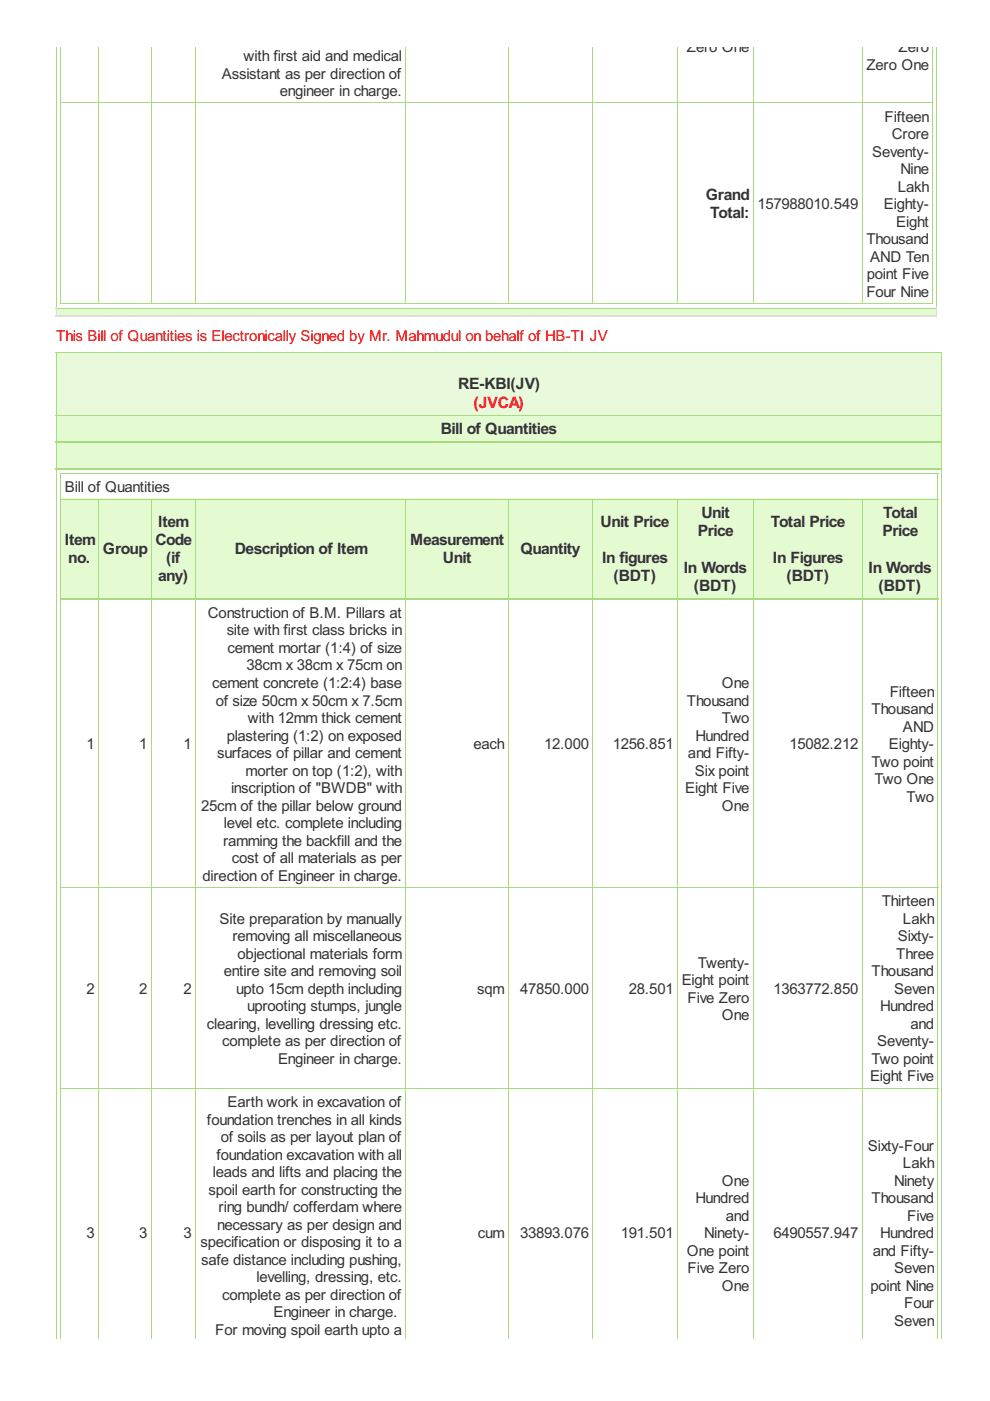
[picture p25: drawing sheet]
<svg xmlns="http://www.w3.org/2000/svg" width="210mm" height="297mm" viewBox="0 0 210 297" stroke-linecap="round" stroke-linejoin="round" font-family="sans-serif">
<defs><g id="words">
<g font-size="3.7" fill="#333">
<text x="149.6" y="42.3">Grand</text>
<text x="150.6" y="46.2">Total:</text>
<text x="97.2" y="82.6">RE-KBI(JV)</text>
<text x="93.5" y="92">Bill of Quantities</text>
<text x="33.6" y="111.7">Item</text>
<text x="127.4" y="111.7">Unit Price</text>
<text x="147.9" y="113.7">Price</text>
<text x="148.7" y="109.8">Unit</text>
<text x="163.4" y="111.7">Total Price</text>
<text x="187.1" y="113.7">Price</text>
<text x="187.2" y="109.8">Total</text>
<text x="13.8" y="115.5">Item</text>
<text x="14.5" y="119.4">no.</text>
<text x="21.8" y="117.6">Group</text>
<text x="32.9" y="115.5">Code</text>
<text x="35.2" y="119.4">(if</text>
<text x="49.8" y="117.6">Description of Item</text>
<text x="87" y="115.5">Measurement</text>
<text x="93.9" y="119.4">Unit</text>
<text x="110.3" y="117.6">Quantity</text>
<text x="127.7" y="119.4">In figures</text>
<text x="163.9" y="119.4">In Figures</text>
<text x="33.5" y="123.3">any)</text>
<text x="130.1" y="123.3">(BDT)</text>
<text x="145" y="121.4">In Words</text>
<text x="147.1" y="125.3">(BDT)</text>
<text x="166.8" y="123.3">(BDT)</text>
<text x="184.2" y="121.4">In Words</text>
<text x="186.3" y="125.3">(BDT)</text>
</g>
<text font-size="3.7" fill="#f00" x="100.4" y="86.4">(JVCA)</text>
<g font-size="3.6" fill="#333">
<text x="145.6" y="11.1">Zero One</text>
<text x="190.5" y="11.1">Zero</text>
<text x="47" y="16.6">Assistant as per direction of</text>
<text x="51.6" y="12.9">with first aid and medical</text>
<text x="183.7" y="14.8">Zero One</text>
<text x="59.4" y="20.4">engineer in charge.</text>
<text x="187.6" y="25.8">Fifteen</text>
<text x="189.1" y="29.5">Crore</text>
<text x="184.9" y="33.2">Seventy-</text>
<text x="190.3" y="40.6">Lakh</text>
<text x="191" y="36.9">Nine</text>
<text x="160.6" y="44.3">157988010.549</text>
<text x="187.4" y="44.3">Eighty-</text>
<text x="183.7" y="51.8">Thousand</text>
<text x="190" y="48.1">Eight</text>
<text x="183.8" y="59.2">point Five</text>
<text x="184.5" y="55.5">AND Ten</text>
<text x="183.7" y="62.9">Four Nine</text>
<text x="13.8" y="104.4">Bill of Quantities</text>
<text x="44.1" y="131">Construction of B.M. Pillars at</text>
<text x="48.1" y="134.7">site with first class bricks in</text>
<text x="48.2" y="138.4">cement mortar (1:4) of size</text>
<text x="52.2" y="142.2">38cm x 38cm x 75cm on</text>
<text x="45" y="145.9">cement concrete (1:2:4) base</text>
<text x="45.7" y="149.6">of size 50cm x 50cm x 7.5cm</text>
<text x="145.6" y="149.6">Thousand</text>
<text x="153" y="145.9">One</text>
<text x="188.6" y="147.7">Fifteen</text>
<text x="52.6" y="153.3">with 12mm thick cement</text>
<text x="153" y="153.3">Two</text>
<text x="184.8" y="151.4">Thousand</text>
<text x="191.4" y="155.2">AND</text>
<text x="18.3" y="158.9">1</text>
<text x="29.5" y="158.9">1</text>
<text x="38.9" y="158.9">1</text>
<text x="46.1" y="160.7">surfaces of pillar and cement</text>
<text x="48.1" y="157">plastering (1:2) on exposed</text>
<text x="100.4" y="158.9">each</text>
<text x="115.4" y="158.9">12.000</text>
<text x="129.9" y="158.9">1256.851</text>
<text x="145.9" y="160.7">and Fifty-</text>
<text x="147.5" y="157">Hundred</text>
<text x="167.4" y="158.9">15082.212</text>
<text x="188.5" y="158.9">Eighty-</text>
<text x="52.1" y="164.4">morter on top (1:2), with</text>
<text x="147.3" y="164.4">Six point</text>
<text x="184.8" y="162.6">Two point</text>
<text x="185.4" y="166.3">Two One</text>
<text x="42.6" y="171.9">25cm of the pillar below ground</text>
<text x="49" y="168.2">inscription of &quot;BWDB&quot; with</text>
<text x="145.3" y="168.2">Eight Five</text>
<text x="153" y="171.9">One</text>
<text x="192.2" y="170">Two</text>
<text x="47.3" y="179.3">ramming the backfill and the</text>
<text x="47.4" y="175.6">level etc. complete including</text>
<text x="49.1" y="183">cost of all materials as per</text>
<text x="43" y="186.7">direction of Engineer in charge.</text>
<text x="46.6" y="195.9">Site preparation by manually</text>
<text x="186.9" y="192.1">Thirteen</text>
<text x="191.4" y="195.9">Lakh</text>
<text x="49.3" y="199.6">removing all miscellaneous</text>
<text x="50.4" y="203.3">objectional materials form</text>
<text x="190" y="203.3">Three</text>
<text x="190.3" y="199.6">Sixty-</text>
<text x="47.4" y="207">entire site and removing soil</text>
<text x="144.5" y="208.9">Eight point</text>
<text x="147.9" y="205.1">Twenty-</text>
<text x="184.8" y="207">Thousand</text>
<text x="18.3" y="210.7">2</text>
<text x="29.5" y="210.7">2</text>
<text x="38.9" y="210.7">2</text>
<text x="50.1" y="210.7">upto 15cm depth including</text>
<text x="52.4" y="214.4">uprooting stumps, jungle</text>
<text x="101.1" y="210.7">sqm</text>
<text x="110.3" y="210.7">47850.000</text>
<text x="133.3" y="210.7">28.501</text>
<text x="145.8" y="212.6">Five Zero</text>
<text x="164" y="210.7">1363772.850</text>
<text x="186.6" y="214.4">Hundred</text>
<text x="189.6" y="210.7">Seven</text>
<text x="43.9" y="218.1">clearing, levelling dressing etc.</text>
<text x="47.1" y="221.9">complete as per direction of</text>
<text x="153" y="216.3">One</text>
<text x="186" y="221.9">Seventy-</text>
<text x="193.1" y="218.1">and</text>
<text x="58.9" y="225.6">Engineer in charge.</text>
<text x="184.8" y="225.6">Two point</text>
<text x="184.5" y="229.3">Eight Five</text>
<text x="43.9" y="238.4">foundation trenches in all kinds</text>
<text x="48.3" y="234.7">Earth work in excavation of</text>
<text x="45.9" y="245.8">foundation excavation with all</text>
<text x="46.8" y="242.1">of soils as per layout plan of</text>
<text x="184" y="244">Sixty-Four</text>
<text x="45.1" y="249.6">leads and lifts and placing the</text>
<text x="153" y="251.4">One</text>
<text x="189.6" y="251.4">Ninety</text>
<text x="191.4" y="247.7">Lakh</text>
<text x="44.2" y="253.3">spoil earth for constructing the</text>
<text x="46.4" y="257">ring bundh/ cofferdam where</text>
<text x="147.5" y="255.1">Hundred</text>
<text x="184.8" y="255.1">Thousand</text>
<text x="18.3" y="262.6">3</text>
<text x="29.5" y="262.6">3</text>
<text x="38.9" y="262.6">3</text>
<text x="46.1" y="260.7">necessary as per design and</text>
<text x="101.3" y="262.6">cum</text>
<text x="110.3" y="262.6">33893.076</text>
<text x="131.6" y="262.6">191.501</text>
<text x="149.3" y="262.6">Ninety-</text>
<text x="153.9" y="258.8">and</text>
<text x="164" y="262.6">6490557.947</text>
<text x="186.6" y="262.6">Hundred</text>
<text x="192.4" y="258.8">Five</text>
<text x="42.5" y="264.4">specification or disposing it to a</text>
<text x="42.6" y="268.1">safe distance including pushing,</text>
<text x="145.6" y="266.3">One point</text>
<text x="145.8" y="270">Five Zero</text>
<text x="185" y="266.3">and Fifty-</text>
<text x="189.6" y="270">Seven</text>
<text x="47.1" y="275.6">complete as per direction of</text>
<text x="54.4" y="271.8">levelling, dressing, etc.</text>
<text x="153" y="273.7">One</text>
<text x="184.6" y="273.7">point Nine</text>
<text x="58" y="279.3">Engineer in charge.</text>
<text x="189.6" y="281.1">Seven</text>
<text x="191.7" y="277.4">Four</text>
<text x="45.6" y="283">For moving spoil earth upto a</text>
</g>
<text font-size="3.6" fill="#f00" x="11.9" y="72.2">This Bill of Quantities is Electronically Signed by Mr. Mahmudul on behalf of HB-TI JV</text>
</g></defs>
<g fill="none" stroke="#a8da7f" stroke-width=".21">
<path d="M12.9 9.9v54.6M20.9 9.9v54.6M32 9.9v54.6M41.5 9.9v54.6M86.1 9.9v54.6M107.7 9.9v54.6M125.7 9.9v54.6M143.6 9.9v54.6M159.7 9.9v54.6M182.8 9.9v54.6M197.8 9.9v54.6M12.8 21.8h185.1"/>
<path d="M12.8 64.4h185.1"/>
</g>
<path d="M11.8 65.2h186.7v1.9h-186.7z" fill="#e4fad0"/>
<path d="M11.9 9.9v55.5M198.6 9.9v55.5M11.8 65.3h186.8" fill="none" stroke="#a8da7f" stroke-width=".21"/>
<path d="M11.9 65.2v2.1M198.6 65.2v2.1" fill="none" stroke="#ddd" stroke-width=".21"/>
<path d="M11.8 67.1h186.8" fill="none" stroke="#ddd" stroke-width=".31"/>
<path d="M11.8 74.7h187.8v13.3h-187.8z" fill="#e9f9db"/>
<g fill="#e4fad0">
<path d="M11.8 88h187.8v5.7h-187.8z"/>
<path d="M11.8 93.7h187.8v5.7h-187.8z"/>
<path d="M12.8 105.8h8v21.2h-8z"/>
<path d="M20.8 105.8h11.2v21.2h-11.2z"/>
<path d="M32 105.8h9.4v21.2h-9.4z"/>
<path d="M41.4 105.8h44.6v21.2h-44.6z"/>
<path d="M86 105.8h21.6v21.2h-21.6z"/>
<path d="M107.6 105.8h18v21.2h-18z"/>
<path d="M125.6 105.8h18v21.2h-18z"/>
<path d="M143.6 105.8h16v21.2h-16z"/>
<path d="M159.6 105.8h23.1v21.2h-23.1z"/>
<path d="M182.7 105.8h16.1v21.2h-16.1z"/>
</g>
<g fill="none" stroke="#a8da7f" stroke-width=".21">
<path d="M11.8 74.8h187.9M11.9 74.7v209.1M199.7 74.7v209.1M11.8 88.1h187.9M12.8 100.4h186.2M12.8 105.9h186.2M12.9 100.4v183.4M20.9 105.8v178M32 105.8v178M41.5 105.8v178M86.1 105.8v178M107.7 105.8v178"/>
<path d="M125.7 105.8v178M143.6 105.8v178M159.7 105.8v178M182.8 105.8v178M198.9 100.4v183.4M12.8 188.2h186.2M12.8 230.8h186.2"/>
</g>
<path d="M11.8 93.7h187.9M11.8 99.4h187.9M12.8 127h186.2" fill="none" stroke="#a8da7f" stroke-width=".31"/>
<use href="#words"/>
</svg>
